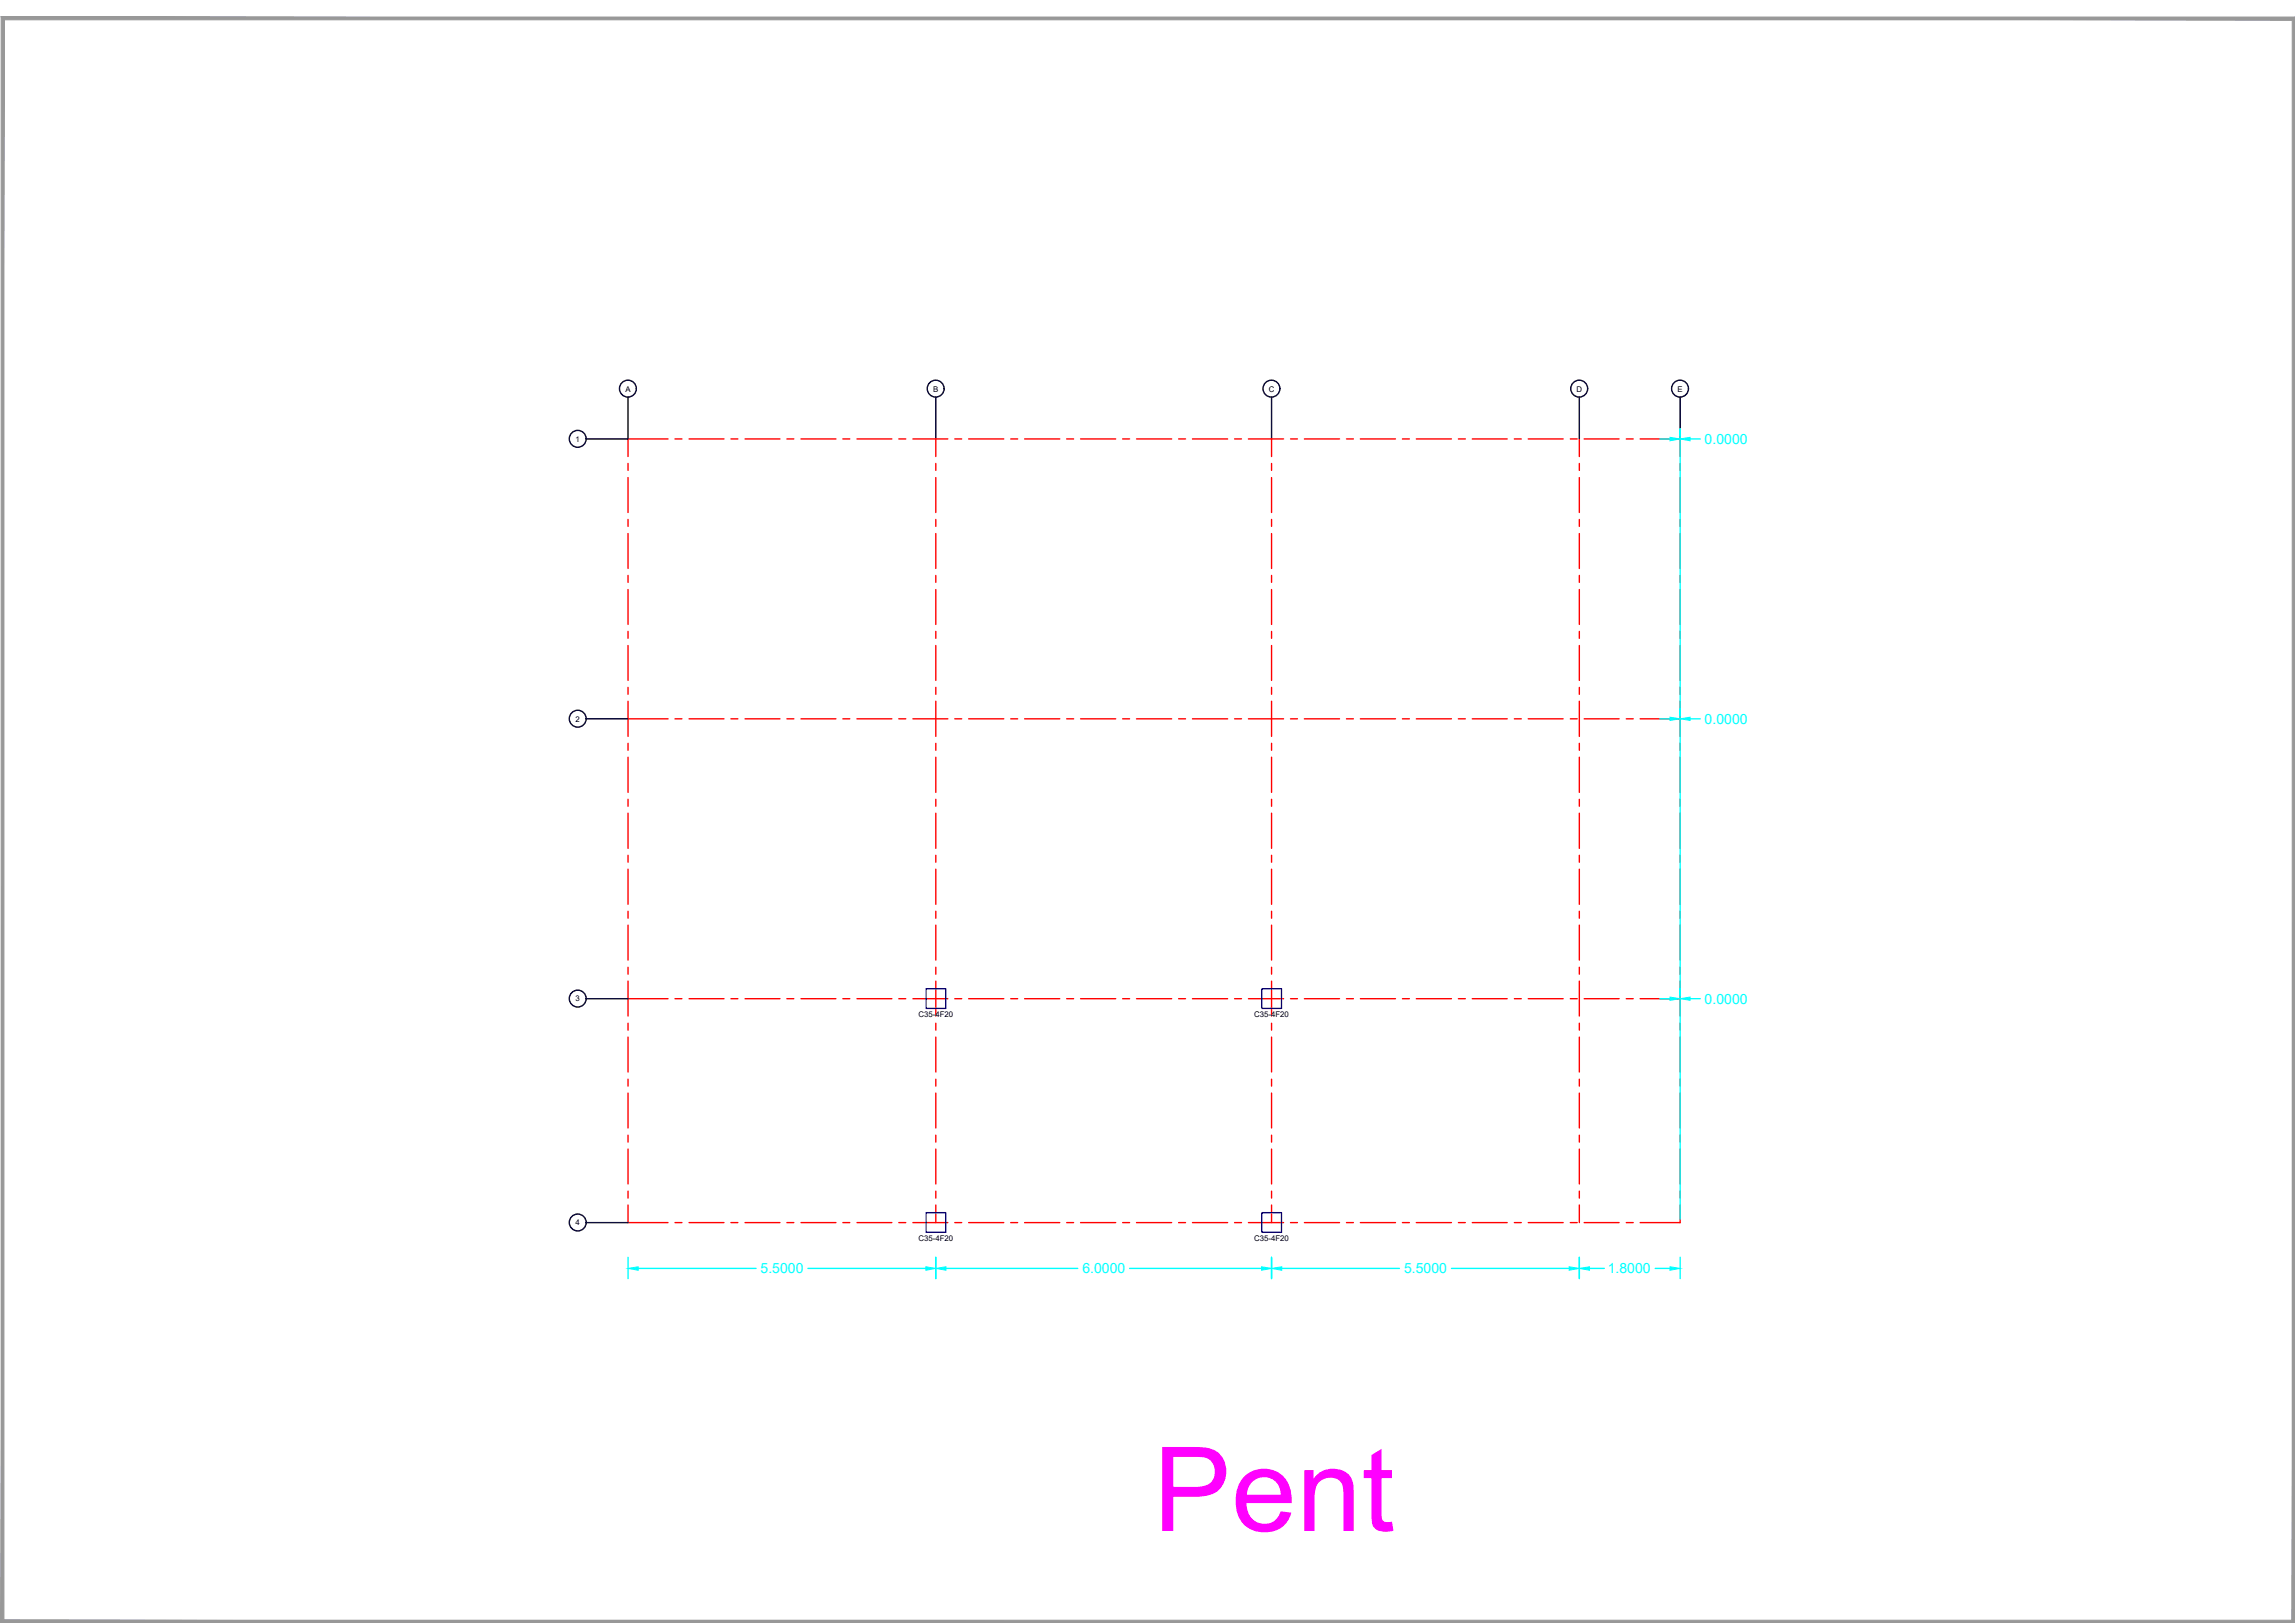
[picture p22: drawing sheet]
<svg xmlns="http://www.w3.org/2000/svg" width="420mm" height="297mm" viewBox="0 0 420 297" stroke-linecap="round" stroke-linejoin="round" font-family="sans-serif">
<defs><g id="words">
<text font-size="21.5" fill="#f0f" x="211.1" y="280.2">Pent</text>
<g font-size="2.6" fill="#0ff">
<text x="312.1" y="81.3">0.0000</text>
<text x="312.1" y="132.4">0.0000</text>
<text x="312.1" y="183.7">0.0000</text>
<text x="139.2" y="233.1">5.5000</text>
<text x="198.2" y="233.1">6.0000</text>
<text x="257" y="233.1">5.5000</text>
<text x="294.3" y="233.1">1.8000</text>
</g>
<g font-size="1.4">
<text x="114.5" y="71.7">A</text>
<text x="170.9" y="71.7">B</text>
<text x="232.3" y="71.7">C</text>
<text x="288.6" y="71.7">D</text>
<text x="307.1" y="71.7">E</text>
<text x="105.4" y="80.8">1</text>
<text x="105.4" y="132.1">2</text>
<text x="105.4" y="183.3">3</text>
<text x="168.1" y="186.1">C35-4F20</text>
<text x="229.6" y="186.1">C35-4F20</text>
<text x="105.4" y="224.3">4</text>
<text x="168.1" y="227.1">C35-4F20</text>
<text x="229.6" y="227.1">C35-4F20</text>
</g>
</g></defs>
<!-- layer: Layer4 -->
<g fill="#989898" stroke="#989898" stroke-width=".18">
<path d="M419.7 3.6v292.9l.5-293.4zM420.2 3.1v293.9l-.5-.5z"/>
<path d="M.7 296.5l419.5 .5-.5-.5zM.7 296.5l419.5 .5h-420z"/>
<path d="M.7 3.6l-.5 293.4 .5-.5zM.2 3.1l.5 .5-.5 293.4z"/>
<path d="M.2 3.1l.5 .5h419zM.2 3.1h420l-.5 .5z"/>
</g>
<!-- layer: GRID -->
<g fill="none" stroke="#f00" stroke-width=".25">
<path d="M115 84.8v1.3M115 87.4v6.4M115 95.1v1.2M115 97.6v6.4M122.3 80.3h-7.3v3.3M123.6 80.3h1.2M126.2 80.3h6.3M133.8 80.3h1.3M136.4 80.3h6.4M144.1 80.3h1.2M146.6 80.3h6.4M154.3 80.3h1.3"/>
<path d="M156.9 80.3h6.4M164.5 80.3h1.3M167.1 80.3h6.4M171.3 80.3v3.3M171.3 84.8v1.3M171.3 87.4v6.4M171.3 95.1v1.2M171.3 97.6v6.4M174.8 80.3h1.3M177.3 80.3h6.5M185 80.3h1.3M187.6 80.3h6.4"/>
<path d="M195.3 80.3h1.3M197.8 80.3h6.5M205.5 80.3h1.3M208.1 80.3h6.4M215.8 80.3h1.2M218.3 80.3h6.4M226 80.3h1.3M228.6 80.3h6.4M232.8 80.3v3.3M232.8 84.8v1.3M232.8 87.4v6.4M232.8 95.1v1.2"/>
<path d="M232.8 97.6v6.4M236.3 80.3h1.2M238.8 80.3h6.4M246.5 80.3h1.3M249 80.3h6.5M256.8 80.3h1.2M259.3 80.3h6.4M267 80.3h1.3M269.5 80.3h6.4M277.2 80.3h1.3M279.8 80.3h6.4M287.5 80.3h1.3"/>
<path d="M289.1 80.3v3.3M289.1 84.8v1.3M289.1 87.4v6.4M289.1 95.1v1.2M289.1 97.6v6.4M290 80.3h6.4M297.7 80.3h1.3M300.3 80.3h7.3v3.3M307.6 84.8v1.3M307.6 87.4v6.4M307.6 95.1v1.2M307.6 97.6v6.4"/>
<path d="M115 105.3v1.3M115 107.9v6.4M115 115.6v1.2M115 118.1v6.4M171.3 105.3v1.3M171.3 107.9v6.4M171.3 115.6v1.2M171.3 118.1v6.4M232.8 105.3v1.3M232.8 107.9v6.4M232.8 115.6v1.2M232.8 118.1v6.4"/>
<path d="M289.1 105.3v1.3M289.1 107.9v6.4M289.1 115.6v1.2M289.1 118.1v6.4M307.6 105.3v1.3M307.6 107.9v6.4M307.6 115.6v1.2M307.6 118.1v6.4M115 125.8v1.3M115 128.3v6.5M115 136v1.3M115 138.6v6.4"/>
<path d="M115 131.6h7.3M123.6 131.6h1.2M126.2 131.6h6.3M133.8 131.6h1.3M136.4 131.6h6.4M144.1 131.6h1.2M146.6 131.6h6.4M154.3 131.6h1.3M156.9 131.6h6.4M164.5 131.6h1.3M167.1 131.6h6.4M171.3 125.8v1.3"/>
<path d="M171.3 128.3v6.5M171.3 136v1.3M171.3 138.6v6.4M174.8 131.6h1.3M177.3 131.6h6.5M185 131.6h1.3M187.6 131.6h6.4M195.3 131.6h1.3M197.8 131.6h6.5M205.5 131.6h1.3M208.1 131.6h6.4M215.8 131.6h1.2"/>
<path d="M218.3 131.6h6.4M226 131.6h1.3M228.6 131.6h6.4M232.8 125.8v1.3M232.8 128.3v6.5M232.8 136v1.3M232.8 138.6v6.4M236.3 131.6h1.2M238.8 131.6h6.4M246.5 131.6h1.3M249 131.6h6.5M256.8 131.6h1.2"/>
<path d="M259.3 131.6h6.4M267 131.6h1.3M269.5 131.6h6.4M277.2 131.6h1.3M279.8 131.6h6.4M287.5 131.6h1.3M289.1 125.8v1.3M289.1 128.3v6.5M289.1 136v1.3M289.1 138.6v6.4M290 131.6h6.4M297.7 131.6h1.3"/>
<path d="M300.3 131.6h7.3M307.6 125.8v1.3M307.6 128.3v6.5M307.6 136v1.3M307.6 138.6v6.4M115 146.3v1.3M115 148.8v6.5M115 156.5v1.3M115 159.1v6.4M171.3 146.3v1.3M171.3 148.8v6.5M171.3 156.5v1.3"/>
<path d="M171.3 159.1v6.4M232.8 146.3v1.3M232.8 148.8v6.5M232.8 156.5v1.3M232.8 159.1v6.4M289.1 146.3v1.3M289.1 148.8v6.5M289.1 156.5v1.3M289.1 159.1v6.4M307.6 146.3v1.3M307.6 148.8v6.5M307.6 156.5v1.3"/>
<path d="M307.6 159.1v6.4M115 166.8v1.2M115 169.3v6.4M115 177v1.3M115 179.6v6.4M171.3 166.8v1.2M171.3 169.3v6.4M171.3 177v1.3M171.3 179.6v6.4M232.8 166.8v1.2M232.8 169.3v6.4M232.8 177v1.3"/>
<path d="M232.8 179.6v6.4M289.1 166.8v1.2M289.1 169.3v6.4M289.1 177v1.3M289.1 179.6v6.4M307.6 166.8v1.2M307.6 169.3v6.4M307.6 177v1.3M307.6 179.6v6.4M115 187.3v1.2M115 189.8v6.4M115 197.5v1.3"/>
<path d="M115 182.8h7.3M123.6 182.8h1.2M126.2 182.8h6.3M133.8 182.8h1.3M136.4 182.8h6.4M144.1 182.8h1.2M146.6 182.8h6.4M154.3 182.8h1.3M156.9 182.8h6.4M164.5 182.8h1.3M167.1 182.8h6.4M171.3 187.3v1.2"/>
<path d="M171.3 189.8v6.4M171.3 197.5v1.3M174.8 182.8h1.3M177.3 182.8h6.5M185 182.8h1.3M187.6 182.8h6.4M195.3 182.8h1.3M197.8 182.8h6.5M205.5 182.8h1.3M208.1 182.8h6.4M215.8 182.8h1.2M218.3 182.8h6.4"/>
<path d="M226 182.8h1.3M228.6 182.8h6.4M232.8 187.3v1.2M232.8 189.8v6.4M232.8 197.5v1.3M236.3 182.8h1.2M238.8 182.8h6.4M246.5 182.8h1.3M249 182.8h6.5M256.8 182.8h1.2M259.3 182.8h6.4M267 182.8h1.3"/>
<path d="M269.5 182.8h6.4M277.2 182.8h1.3M279.8 182.8h6.4M287.5 182.8h1.3M289.1 187.3v1.2M289.1 189.8v6.4M289.1 197.5v1.3M290 182.8h6.4M297.7 182.8h1.3M300.3 182.8h7.3M307.6 187.3v1.2M307.6 189.8v6.4"/>
<path d="M307.6 197.5v1.3M115 200.1v6.3M115 207.8v1.2M115 210.3v6.4M115 218v1.3M171.3 200.1v6.3M171.3 207.8v1.2M171.3 210.3v6.4M171.3 218v1.3M232.8 200.1v6.3M232.8 207.8v1.2M232.8 210.3v6.4"/>
<path d="M232.8 218v1.3M289.1 200.1v6.3M289.1 207.8v1.2M289.1 210.3v6.4M289.1 218v1.3M307.6 200.1v6.3M307.6 207.8v1.2M307.6 210.3v6.4M307.6 218v1.3M115 220.5v3.3h7.3M123.6 223.8h1.2M126.2 223.8h6.3"/>
<path d="M133.8 223.8h1.3M136.4 223.8h6.4M144.1 223.8h1.2M146.6 223.8h6.4M154.3 223.8h1.3M156.9 223.8h6.4M164.5 223.8h1.3M167.1 223.8h6.4M171.3 220.5v3.3M174.8 223.8h1.3M177.3 223.8h6.5M185 223.8h1.3"/>
<path d="M187.6 223.8h6.4M195.3 223.8h1.3M197.8 223.8h6.5M205.5 223.8h1.3M208.1 223.8h6.4M215.8 223.8h1.2M218.3 223.8h6.4M226 223.8h1.3M228.6 223.8h6.4M232.8 220.5v3.3M236.3 223.8h1.2M238.8 223.8h6.4"/>
<path d="M246.5 223.8h1.3M249 223.8h6.5M256.8 223.8h1.2M259.3 223.8h6.4M267 223.8h1.3M269.5 223.8h6.4M277.2 223.8h1.3M279.8 223.8h6.4M287.5 223.8h1.3M289.1 220.5v3.3M290 223.8h6.4M297.7 223.8h1.3"/>
<path d="M307.6 220.5v3.3h-7.3"/>
</g>
<g fill="none" stroke="#000" stroke-width=".25">
<path d="M115 72.7v7.6h-7.7M171.3 72.7v7.6M232.8 72.7v7.6M289.1 72.7v7.6M307.6 72.7v7.6M107.3 131.6h7.7M107.3 182.8h7.7M107.3 223.8h7.7"/>
<circle cx="115" cy="71.1" r="1.55"/>
<circle cx="171.3" cy="71.1" r="1.55"/>
<circle cx="232.8" cy="71.1" r="1.55"/>
<circle cx="289.1" cy="71.1" r="1.55"/>
<circle cx="307.6" cy="71.1" r="1.55"/>
<circle cx="105.8" cy="80.3" r="1.55"/>
<circle cx="105.8" cy="131.5" r="1.55"/>
<circle cx="105.8" cy="182.8" r="1.55"/>
<circle cx="105.8" cy="223.7" r="1.55"/>
</g>
<!-- layer: DIMENSIONS -->
<g fill="none" stroke="#0ff" stroke-width=".25">
<path d="M307.6 79.7v-1.2v144.6M303.9 80.3h1.8M309.4 80.3h1.9M303.9 131.6h1.8M309.4 131.6h1.9M303.9 182.8h1.8M309.4 182.8h1.9M115 230.1v3.9M116.8 232.1h21.6M147.9 232.1h21.6M171.3 230.1v3.9M173.2 232.1h24.1"/>
<path d="M206.8 232.1h24.2M232.8 230.1v3.9M234.7 232.1h21.5M265.7 232.1h21.6M289.1 230.1v3.9M291 232.1h2.7M303 232.1h2.7M307.6 230.1v3.9"/>
</g>
<g fill="#0ff" stroke="#0ff" stroke-width=".18">
<path d="M115 232.1l1.8-.3v.7z"/>
<path d="M169.5 231.8l1.8 .3-1.8 .4z"/>
<path d="M171.3 232.1l1.9-.3v.7z"/>
<path d="M231 231.8l1.8 .3-1.8 .4z"/>
<path d="M232.8 232.1l1.9-.3v.7z"/>
<path d="M287.3 231.8l1.8 .3-1.8 .4z"/>
<path d="M289.1 232.1l1.9-.3v.7z"/>
<path d="M305.7 231.8l1.9 .3-1.9 .4z"/>
<path d="M305.7 182.5l1.9 .3-1.9 .3z"/>
<path d="M307.6 182.8l1.8-.3v.6z"/>
<path d="M305.7 131.3l1.9 .3-1.9 .3z"/>
<path d="M307.6 131.6l1.8-.3v.6z"/>
<path d="M305.7 80l1.9 .3-1.9 .4z"/>
<path d="M307.6 80.3l1.8-.3v.7z"/>
</g>
<!-- layer: COLS -->
<path d="M169.5 181h3.6v3.6h-3.6zM231 181h3.6v3.6h-3.6zM169.5 221.9h3.6v3.6h-3.6zM231 221.9h3.6v3.6h-3.6z" fill="none" stroke="#00f" stroke-width=".25"/>
<use href="#words"/>
</svg>
